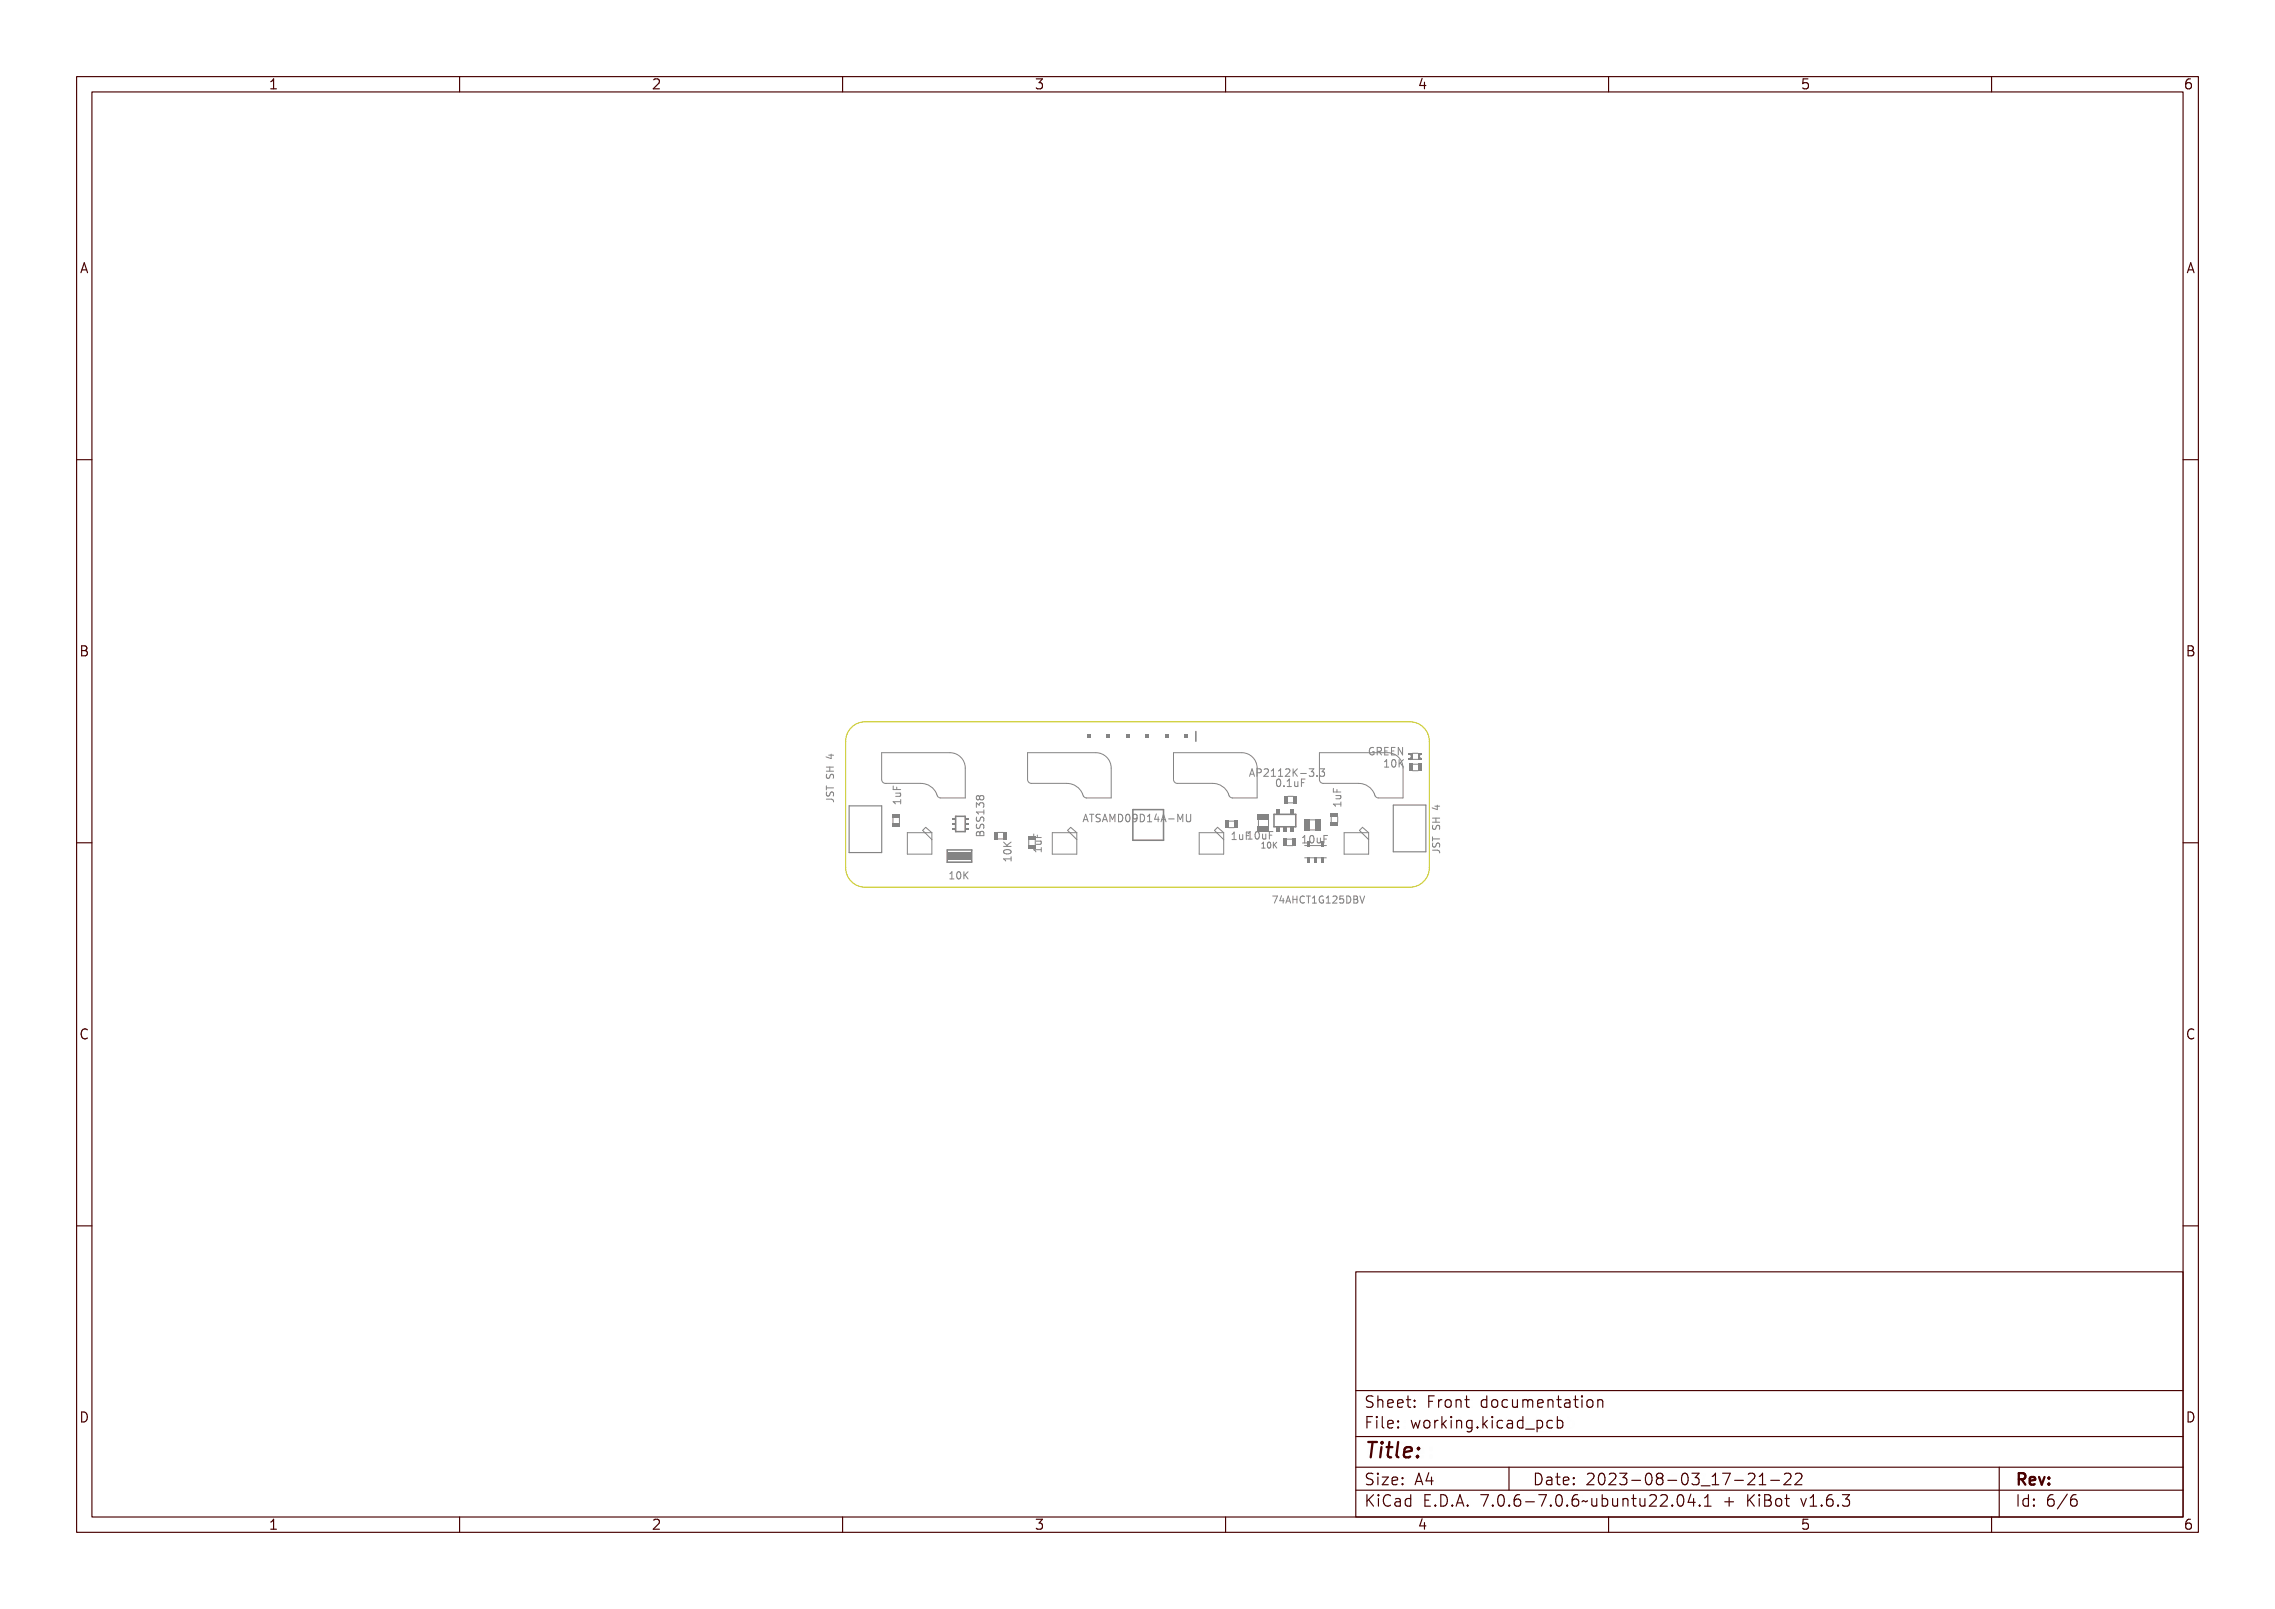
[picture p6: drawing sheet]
<svg xmlns="http://www.w3.org/2000/svg" width="297mm" height="210mm" viewBox="0 0 297 210" stroke-linecap="round" stroke-linejoin="round" font-family="sans-serif">
<defs><g id="words">
<text font-size="2.7" fill="#480000" x="178" y="190.3">Title:</text>
<g font-size="2" fill="#480000">
<text x="178" y="183.7">Sheet: Front documentation</text>
<text x="178" y="186.5">File: working.kicad_pcb</text>
<text x="178" y="193.9">Size: A4</text>
<text x="178" y="196.6">KiCad E.D.A. 7.0.6-7.0.6~ubuntu22.04.1 + KiBot v1.6.3</text>
<text x="200" y="193.9">Date: 2023-08-03_17-21-22</text>
<text x="263" y="196.6">Id: 6/6</text>
<text x="263" y="193.9">Rev:</text>
</g>
<g font-size="1.7" fill="#480000">
<text x="35" y="11.7">1</text>
<text x="85" y="11.7">2</text>
<text x="135" y="11.7">3</text>
<text x="185" y="11.7">4</text>
<text x="235" y="11.7">5</text>
<text x="285" y="11.7">6</text>
<text x="10.5" y="35.7">A</text>
<text x="285.5" y="35.7">A</text>
<text x="10.5" y="85.6">B</text>
<text x="285.5" y="85.6">B</text>
<text x="10.5" y="135.7">C</text>
<text x="285.5" y="135.7">C</text>
<text x="10.5" y="185.6">D</text>
<text x="285.5" y="185.6">D</text>
<text x="35" y="199.7">1</text>
<text x="85" y="199.7">2</text>
<text x="135" y="199.7">3</text>
<text x="185" y="199.7">4</text>
<text x="235" y="199.7">5</text>
<text x="285" y="199.7">6</text>
</g>
<g font-size="1.3" fill="#848484">
<text x="164.5" y="101.4">AP2112K-3.3</text>
<text x="179.4" y="98.6">GREEN</text>
<text x="181.1" y="100.2">10K</text>
<text x="117.6" y="105.1" transform="rotate(-90 117.6 105.1)">1uF</text>
<text x="143.9" y="107.3">ATSAMD09D14A-MU</text>
<text x="166.6" y="102.7">0.1uF</text>
<text x="175.1" y="105.4" transform="rotate(-90 175.1 105.4)">1uF</text>
<text x="128.5" y="109.3" transform="rotate(-90 128.5 109.3)">BSS138</text>
<text x="132" y="112.1" transform="rotate(-90 132 112.1)">10K</text>
<text x="160.6" y="109.6">1uF10uF</text>
<text x="169.8" y="110.1">10uF</text>
<text x="124.3" y="114.8">10K</text>
</g>
<text font-size="1.2" fill="#848484" x="166" y="117.9">74AHCT1G125DBV</text>
<text font-size="1" fill="#848484" x="165" y="110.7">10K</text>
</g></defs>
<g fill="none" stroke="#848484" stroke-width=".13">
<path d="M108 99h.6v-.1h.1v.1h.2v.2h-.2v.3h-.1l-.6-.3zM108.1 99.2h.5v.2zM108.2 98.6h.6M108.5 98.4v.6l-.7-.2M179.1 97.6a.53 .53 0 0 0-.3 .4 .53 .53 0 0 0 .3 .5M179.6 97.7l.3-.1 .2 .1v.1l-.2-.1a.37 .37 0 0 0-.3 .4 .37 .37 0 0 0 .4 .3v-.2h-.1v-.1h.2v.4a.43 .43 0 0 1-.5 0 .43 .43 0 0 1-.1-.6zM180.3 97.6a.47 .47 0 0 1 .6 .2v.2l-.2 .1 .3 .5h-.1l-.2-.4h-.1h-.2v.4h-.1zM180.4 97.7h.2a.17 .17 0 0 1 .2 .2 .17 .17 0 0 1-.2 .2h-.2zM180.8 99.4h-.1M181.1 97.6h.6v.1h-.4v.3h.4v.1h-.4v.4h.4v.1h-.6zM181.2 99.3l.4-.1v.8h.2v.2h-.6v-.2h.2v-.7l-.2 .1zM181.9 97.6h.6v.1h-.5v.3h.5v.1h-.5v.4h.5v.1h-.6z"/>
<path d="M182 99.3a.28 .28 0 0 1 .3-.1 .28 .28 0 0 1 .2 .3 .53 .53 0 0 1-.3 .7 .56 .56 0 0 1-.2-.9zM182.2 99.3a.51 .51 0 0 1 0 .8l-.1-.2zM182.7 97.6h.1l.4 .8v-.8h.1v1h-.2l-.3-.8v.8h-.1zM182.7 99.2h.2v.4l.4-.4h.1l-.4 .4 .4 .6h-.1l-.3-.5-.1 .1v.4h-.2zM107.9 104.3h.6a.3 .3 0 0 1 .3 .4M107.9 102.6v.5M107.9 102.8h.9M107.9 100.7h.9M107.9 100.1h.9M107.9 101.1v.3l.1 .1h.2l.2-.4h.2l.2 .1v.4M107.9 103.4v.3l.2 .2 .2-.1 .2-.4h.2l.1 .1v.4M108 104.3h.6a.33 .33 0 0 1 .3 .5h-.1a.21 .21 0 0 0 .1-.3 .21 .21 0 0 0-.3-.1h-.5v.2h-.1z"/>
<path d="M108 102.6h.1v.3h.8v.1h-.8v.3h-.1zM108 100.4h.9v.2h-.4v.3h.4v.1h-.9v-.1h.4v-.3h-.4zM108.1 103.5h.1a.2 .2 0 0 0-.1 .3 .2 .2 0 0 0 .3 0 .3 .3 0 0 1 .2-.4 .3 .3 0 0 1 .4 .2 .3 .3 0 0 1-.2 .4 .21 .21 0 0 0 .1-.3 .21 .21 0 0 0-.3-.1 .3 .3 0 0 1-.4 .4 .3 .3 0 0 1-.1-.5zM108.1 101.2h.1a.2 .2 0 0 0-.1 .3 .2 .2 0 0 0 .3 .1 .3 .3 0 0 1 .2-.4 .3 .3 0 0 1 .4 .2 .3 .3 0 0 1-.2 .4 .21 .21 0 0 0 .1-.3 .21 .21 0 0 0-.3-.1 .3 .3 0 0 1-.4 .4 .3 .3 0 0 1-.1-.6zM108.3 100.1v.6M116.7 104.6h.8v-.2h.1v.6h-.1v-.2h-.7v.2h-.1zM116.7 102.8h.1v.5h.3v-.4h.1v.4h.4v.1h-.9zM116.9 103.7h.7v.1h-.1a.23 .23 0 0 1 .1 .3 .23 .23 0 0 1-.2 .1h-.5v-.1h.5l.1-.1-.1-.2h-.5zM124 114.7h.5M124.1 114h-.1M124.5 113.9l.3-.1v.9h.2v.1h-.5v-.1h.2v-.7h-.2zM125.2 113.9a.27 .27 0 0 1 .4-.1 .27 .27 0 0 1 .1 .3l.1 .2a.37 .37 0 0 1-.3 .5l-.3-.1v-.2z"/>
<path d="M125.4 114a.39 .39 0 0 1 .3 .3 .39 .39 0 0 1-.2 .4l-.2-.2zM125.9 113.8h.2v.5l.3-.5h.2l-.4 .4 .4 .6h-.1l-.3-.5-.1 .1v.4h-.2zM127.5 106.5h.9v-.2h.1v.5h-.1v-.2h-.8l.1 .2h-.1zM127.6 107.9h.1a.2 .2 0 0 0-.1 .3 .2 .2 0 0 0 .3 0 .33 .33 0 0 1 .4-.4 .33 .33 0 0 1 .2 .6h-.2a.22 .22 0 0 0 .1-.3 .22 .22 0 0 0-.3-.1 .32 .32 0 0 1-.4 .4 .32 .32 0 0 1-.1-.5zM127.6 107.1h.1a.2 .2 0 0 0-.1 .3 .2 .2 0 0 0 .3 .1 .33 .33 0 0 1 .4-.4 .33 .33 0 0 1 .2 .5l-.2 .1a.22 .22 0 0 0 .1-.4 .22 .22 0 0 0-.3 0 .32 .32 0 0 1-.4 .3 .32 .32 0 0 1-.1-.5zM127.6 104.8l.2-.1 .2 .2a.27 .27 0 0 1 .4-.1 .27 .27 0 0 1 0 .4 .27 .27 0 0 1-.4-.1 .27 .27 0 0 1-.4 .1 .27 .27 0 0 1 0-.4zM127.6 105.6l.2-.1 .2 .2a.31 .31 0 0 1 .4-.1 .31 .31 0 0 1 .1 .4l-.2 .1a.23 .23 0 0 0 .1-.4 .23 .23 0 0 0-.4 0v.2h-.1v-.1a.17 .17 0 0 0-.2-.1 .17 .17 0 0 0-.1 .2l.1 .2h-.1zM127.6 108.7l.2-.1 .2 .2a.26 .26 0 0 1 .3-.2 .26 .26 0 0 1 .2 .3v.3h-1zM127.7 108.8h.2v.3h-.3zM127.9 104.2l-.1 .1M127.9 104l-.2-.2-.1 .1-.1 .1v.3M127.9 104l.2-.2 .2 .1 .1 .1v.3"/>
<path d="M127.9 104v.2M127.9 104.2v.1M128.1 108.8h.2l.1 .3h-.4zM131.1 111.6h.8v-.2h.1v.5h-.1v-.2h-.7v.2h-.1zM131.1 109.7l.4 .4 .5-.4v.2l-.4 .3 .1 .1h.3v.1h-.9v-.1h.4l-.4-.4zM131.2 110.6h.1a.53 .53 0 0 1 .8 .3 .55 .55 0 0 1-.5 .3 .55 .55 0 0 1-.5-.3zM131.2 110.8l.5-.1 .3 .2a.52 .52 0 0 1-.8 0zM131.3 112.3v.1M132 111.8v.6M135 108.9v.4h.9M135 110.5h.9v-.2h.1v.6h-.1v-.2h-.8l.1 .2h-.1zM135 108.8h.1v.4h.3v-.4h.1v.4h.5v.1h-1z"/>
<path d="M135.3 109.6h.7v.1h-.1a.23 .23 0 0 1 .1 .3 .23 .23 0 0 1-.3 .1h-.4v-.1h.5l.1-.1-.1-.2h-.5zM135.3 109.8h.6M135.4 109v.3M135.8 109.8l.1 .1v.3h-.6M135.9 110.6v.6M135.9 110.9h-.9l.2 .3M141.4 107.3l.3-1 .4 1M141.5 107h.5M142.2 106.3h.6M142.5 106.3v1M143.1 107.2h.5M143.5 106.3h-.3l-.1 .3 .1 .1 .4 .1"/>
<path d="M144.2 106.3h.2l.3 1h-.1l-.1-.3h-.4v.3h-.2zM144.3 106.5l.2 .4h-.3zM144.7 106.3h.8v.2h-.3v.8h-.2v-.8h-.3zM145.7 106.4l.3-.1 .1 .1v.1a.2 .2 0 0 0-.2-.1 .2 .2 0 0 0-.1 .3 .33 .33 0 0 1 .4 .4 .33 .33 0 0 1-.5 .2l-.1-.2a.22 .22 0 0 0 .3 .1 .22 .22 0 0 0 .1-.3 .31 .31 0 0 1-.4-.1 .31 .31 0 0 1 .1-.4zM146.6 106.3h.2l.2 1h-.1l-.1-.3h-.3l-.1 .3h-.1zM146.7 106.5l.1 .4h-.3zM147.1 106.3h.2l.2 .5 .1-.5h.2v1h-.1v-.8l-.2 .5h-.1l-.2-.5v.8h-.1zM147.9 106.3a.49 .49 0 0 1 .7 .5 .49 .49 0 0 1-.7 .5zM148.1 106.4a.37 .37 0 0 1 .3 .4 .37 .37 0 0 1-.3 .4zM148.8 106.5a.28 .28 0 0 1 .3-.2 .28 .28 0 0 1 .2 .3 .53 .53 0 0 1-.3 .7 .56 .56 0 0 1-.2-.8zM148.9 106.5l.1-.1a.51 .51 0 0 1 0 .8l-.1-.2zM149.6 106.4a.31 .31 0 0 1 .3-.1 .31 .31 0 0 1 .2 .3 .46 .46 0 0 1 0 .5 .46 .46 0 0 1-.4 .2l-.1-.1a.28 .28 0 0 0 .3 0 .28 .28 0 0 0 .1-.4 .3 .3 0 0 1-.5 .1 .3 .3 0 0 1 .1-.5z"/>
<path d="M150.3 106.3a.49 .49 0 0 1 .6 .5 .49 .49 0 0 1-.6 .5zM150.4 106.4a.37 .37 0 0 1 .4 .4 .37 .37 0 0 1-.4 .4zM151.1 106.4l.4-.1v.9h.2v.1h-.5v-.1h.2v-.7h-.3zM152.2 106.3h.2v.7h.1v.1h-.1v.2h-.2v-.2h-.4zM152.2 106.5v.5h-.3zM152.9 106.3h.1l.3 1h-.1l-.1-.3h-.3l-.1 .3h-.1zM152.9 106.5l.2 .4h-.3zM153.6 106.9h.3v.1h-.3zM154.2 106.3h.2l.1 .5 .2-.5h.2v1h-.2v-.8l-.1 .5h-.1l-.2-.5v.8h-.1zM155 106.3h.1v.7a.17 .17 0 0 0 .2 .2 .17 .17 0 0 0 .2-.2v-.7h.1v.6a.31 .31 0 0 1-.3 .4 .31 .31 0 0 1-.3-.4zM160.8 108.7h.3v.8h.2v.1h-.5v-.1h.2v-.7h-.2zM161.5 108.9h.2v.5l.1 .1 .2-.1v-.5h.1v.7h-.1v-.1a.23 .23 0 0 1-.3 .1 .23 .23 0 0 1-.2-.2z"/>
<path d="M162.3 108.7h.6v.1h-.4v.3h.4v.1h-.4v.4h-.2zM163.1 101.3l.4-1 .3 1M163.2 101h.5M163.4 108.7l.3-.1v.8h.2v.2h-.5v-.2h.2v-.7l-.2 .1zM164.1 108.7a.28 .28 0 0 1 .4-.1 .28 .28 0 0 1 .2 .3 .53 .53 0 0 1-.3 .7 .56 .56 0 0 1-.3-.9zM164.3 108.7h.1a.51 .51 0 0 1 0 .8l-.2-.2zM164.7 110.7h.5M164.8 110.1h-.1M164.8 100.4h.2l.3 1h-.2l-.1-.3h-.3l-.1 .3h-.1zM164.9 100.5l.1 .5h-.2zM164.9 108.8h.1v.6l.2 .1 .1-.2v-.5h.1v.8h-.1v-.1a.23 .23 0 0 1-.3 .1 .23 .23 0 0 1-.1-.3zM165.1 110h.3v.6h.1v.1h-.4v-.1h.2v-.5h-.2z"/>
<path d="M165.4 100.4a.48 .48 0 0 1 .6 .2v.1a.32 .32 0 0 1-.5 .3v.4h-.1zM165.5 100.5h.2a.18 .18 0 0 1 .2 .2 .18 .18 0 0 1-.2 .2h-.2zM165.7 108.6h.6v.1h-.5v.3h.4v.1h-.4v.5h-.1zM165.7 110.1a.22 .22 0 0 1 .4 0l.1 .3a.31 .31 0 0 1-.3 .3 .45 .45 0 0 1-.2-.6zM165.9 110.1a.31 .31 0 0 1 .2 .2 .31 .31 0 0 1-.2 .3l-.1-.2zM166 117h.6l-.3 .9h-.1l.3-.8h-.5zM166.2 100.5a.34 .34 0 0 1 .5 0 .34 .34 0 0 1-.2 .5l-.2 .3h.4v.1h-.5l.2-.4a.27 .27 0 0 0 .2-.2 .27 .27 0 0 0-.2-.3l-.2 .1zM166.3 110h.1v.3l.3-.3h.1l-.3 .3 .3 .4h-.1l-.2-.4-.1 .4h-.1zM166.8 101.9a.28 .28 0 0 1 .3-.2 .28 .28 0 0 1 .2 .3 .53 .53 0 0 1-.3 .7 .56 .56 0 0 1-.2-.8zM166.9 101.9l.1-.1a.51 .51 0 0 1 0 .8l-.2-.2zM167 100.5l.3-.1v.9h.2v.1h-.5v-.1h.2v-.8l-.2 .1zM167.1 117h.2v.6h.1v.1h-.1v.2h-.2v-.2h-.3z"/>
<path d="M167.1 117.1v.5h-.2zM167.7 102.5h.2v.2h-.2zM167.7 117h.2l.3 .9h-.2v-.2h-.3l-.1 .2h-.1zM167.8 100.5l.3-.1v.9h.2v.1h-.5v-.1h.2v-.8l-.2 .1zM167.8 117.1l.1 .5h-.2zM168.3 117h.1v.4h.3v-.4h.1v.9h-.1v-.4h-.3v.4h-.1zM168.3 101.8l.4-.1v.9h.2v.1h-.5v-.1h.2v-.7h-.3zM168.5 100.5a.34 .34 0 0 1 .6 0 .34 .34 0 0 1-.2 .5l-.2 .3h.4v.1h-.6l.2-.4a.27 .27 0 0 0 .3-.2 .27 .27 0 0 0-.3-.3l-.2 .1zM169.1 102h.1v.5l.1 .1 .2-.1v-.5h.1v.7h-.1v-.1a.23 .23 0 0 1-.3 .1 .23 .23 0 0 1-.1-.3zM169.1 117.1l.3-.1h.2v.2l-.2-.1a.34 .34 0 0 0-.3 .4 .34 .34 0 0 0 .5 .3v.1a.42 .42 0 0 1-.5-.1 .42 .42 0 0 1-.1-.5zM169.3 100.4h.1v.4l.4-.4h.2l-.4 .4 .4 .6h-.2l-.3-.5-.1 .1v.4h-.1zM169.7 117h.7v.1h-.3v.8h-.1v-.8h-.3z"/>
<path d="M169.9 101.7h.6v.2h-.5v.2h.4v.1h-.4v.5h-.1zM170 109.2l.3-.1v.9h.2v.1h-.5v-.1h.2v-.8l-.2 .1zM170.2 101h.3v.1h-.3zM170.6 117.1l.3-.1v.8h.2v.1h-.5v-.1h.2v-.7l-.2 .1zM170.8 109.2a.28 .28 0 0 1 .3-.1 .28 .28 0 0 1 .2 .3 .53 .53 0 0 1-.3 .7 .57 .57 0 0 1-.2-.9zM170.9 100.4a.29 .29 0 0 1 .4 0 .29 .29 0 0 1 0 .5 .31 .31 0 0 1 .1 .4 .31 .31 0 0 1-.5 .1v-.2a.23 .23 0 0 0 .3 .1 .23 .23 0 0 0 0-.4h-.2v-.1h.1a.17 .17 0 0 0 .2-.2 .17 .17 0 0 0-.3-.1l-.1 .1zM170.9 109.2h.1a.51 .51 0 0 1 0 .8l-.2-.2zM171.3 117.1l.3-.1 .2 .1v.1l-.2-.1a.35 .35 0 0 0-.3 .4 .35 .35 0 0 0 .4 .3v-.2h-.1v-.1h.2v.3a.41 .41 0 0 1-.5 0 .41 .41 0 0 1-.1-.5zM171.5 109.4h.2v.5l.1 .1 .1-.1 .1-.5h.1v.7h-.1v-.1a.23 .23 0 0 1-.3 .1 .23 .23 0 0 1-.2-.3zM171.9 101.2h.1v.2h-.1zM172 117.1l.4-.1v.8h.1v.1h-.5v-.1h.2v-.7l-.2 .1zM172.3 109.1h.6v.1h-.4v.3h.4v.1h-.4v.5h-.2z"/>
<path d="M172.5 100.4a.29 .29 0 0 1 .4 0 .29 .29 0 0 1-.1 .5 .31 .31 0 0 1 .2 .4 .31 .31 0 0 1-.5 .1l-.1-.2a.23 .23 0 0 0 .4 .1 .23 .23 0 0 0 0-.4h-.2v-.1h.1a.17 .17 0 0 0 .2-.2 .17 .17 0 0 0-.3-.1l-.1 .1zM172.7 117.1a.33 .33 0 0 1 .5 0 .33 .33 0 0 1-.2 .5l-.1 .2h.4v.1h-.6l.2-.3a.25 .25 0 0 0 .2-.2 .25 .25 0 0 0-.2-.3l-.2 .1zM173.5 117h.4v.1h-.3v.2a.33 .33 0 0 1 .4 .4 .33 .33 0 0 1-.5 .2v-.1a.23 .23 0 0 0 .3 0 .23 .23 0 0 0 0-.3 .23 .23 0 0 0-.3 0zM174.1 104.9h.9v-.2h.1v.6h-.1v-.2h-.7v.2h-.1zM174.1 103.2h.1v.4h.3v-.4h.1v.4h.5v.1h-1zM174.2 117a.46 .46 0 0 1 .6 .5 .46 .46 0 0 1-.6 .4zM174.3 117.1a.35 .35 0 0 1 .3 .4 .35 .35 0 0 1-.3 .3zM174.4 104h.7v.1h-.1a.23 .23 0 0 1 .1 .3 .23 .23 0 0 1-.3 .1h-.4v-.1h.5l.1-.1-.1-.2h-.5zM174.9 117h.3a.22 .22 0 0 1 .3 .2 .22 .22 0 0 1-.2 .2 .25 .25 0 0 1 .2 .3 .25 .25 0 0 1-.3 .2h-.3zM175.1 117.5h.1a.17 .17 0 0 1 .2 .1 .17 .17 0 0 1-.2 .2h-.1zM175.1 117.1h.1a.14 .14 0 0 1 .2 .2 .14 .14 0 0 1-.2 .1h-.1zM175.6 117h.1l.3 .8 .2-.8h.1l-.3 .9h-.1z"/>
<path d="M176.7 116.9h.4l.1 .2-.1 .3 .1 .1 .1 .2-.2 .2h-.4zM176.7 117.4h.4M177.5 116.9l.3 1 .3-1M180.7 100.1h.6M187 111h.7a.3 .3 0 0 1 .2 .3M187 109.2v.6M187 109.5h.9M187 107.3h.9M187 106.8h.9M187.1 107.7l-.1 .4 .1 .1h.3l.1-.4 .3-.1 .1 .2v.4M187.1 110l-.1 .4 .2 .2 .2-.1 .2-.4h.3v.1v.4M187.2 110.9h.6a.33 .33 0 0 1 .2 .5h-.1a.21 .21 0 0 0 .1-.2 .21 .21 0 0 0-.2-.1h-.5v.2h-.1z"/>
<path d="M187.2 109.3h.1v.3h.8v.1h-.8v.3h-.1zM187.2 107.1h.9v.1h-.5v.4h.5v.1h-.9v-.1h.3v-.4h-.3zM187.2 105.7h.6v-.1h.1v.1h.2v.1h-.2v.4h-.2l-.5-.4zM187.2 110.1h.1a.2 .2 0 0 0-.1 .3 .2 .2 0 0 0 .3 .1 .3 .3 0 0 1 .2-.4 .3 .3 0 0 1 .4 .2 .3 .3 0 0 1-.2 .4 .21 .21 0 0 0 .1-.3 .21 .21 0 0 0-.3-.1 .3 .3 0 0 1-.4 .4 .3 .3 0 0 1-.1-.6zM187.2 107.9h.1a.2 .2 0 0 0-.1 .3 .2 .2 0 0 0 .3 0 .3 .3 0 0 1 .2-.3 .3 .3 0 0 1 .4 .1 .3 .3 0 0 1-.2 .4 .21 .21 0 0 0 .1-.3 .21 .21 0 0 0-.3-.1 .3 .3 0 0 1-.4 .4 .3 .3 0 0 1-.1-.5zM187.3 105.8h.5v.3zM187.3 105.2h.6M187.5 106.8v.5M187.6 105.1v.6l-.6-.3"/>
<circle cx="182.2" cy="99.7" r=".09"/>
<circle cx="125.5" cy="114.3" r=".08"/>
<circle cx="127.8" cy="105" r=".16"/>
<circle cx="128.2" cy="105" r=".19"/>
<circle cx="131.6" cy="110.9" r=".09"/>
<circle cx="149" cy="106.8" r=".09"/>
<circle cx="149.8" cy="106.7" r=".21"/>
<circle cx="164.4" cy="109.1" r=".09"/>
<circle cx="165.9" cy="110.3" r=".07"/>
<circle cx="167" cy="102.2" r=".09"/>
<circle cx="171" cy="109.6" r=".09"/>
</g>
<path d="M166.3 106.3h2.9v1.6h-2.9z" fill="none" stroke="#848484" stroke-width=".2"/>
<g fill="#848484">
<path d="M166.5 105.6h.5v.6h-.5z" fill-rule="evenodd"/>
<path d="M166.5 107.9h.5v.7h-.5z" fill-rule="evenodd"/>
<path d="M167.5 107.9h.5v.7h-.5z" fill-rule="evenodd"/>
<path d="M168.4 105.6h.5v.6h-.5z" fill-rule="evenodd"/>
<path d="M168.4 107.9h.5v.7h-.5z" fill-rule="evenodd"/>
</g>
<path d="M110.9 105.2h4.2v6.1h-4.2z" fill="none" stroke="#848484" stroke-width=".15"/>
<path d="M164.3 107.1v.7M165.6 107v.8" fill="none" stroke="#848484" stroke-width=".13"/>
<g fill="#848484">
<path d="M164.2 106.3h1.5v.8h-1.5z" fill-rule="evenodd"/>
<path d="M164.2 107.8h1.5v.7h-1.5z" fill-rule="evenodd"/>
</g>
<path d="M160.4 107.2h.7M160.4 108h.7" fill="none" stroke="#848484" stroke-width=".13"/>
<g fill="#848484">
<path d="M159.9 107.1h.5v1h-.5z" fill-rule="evenodd"/>
<path d="M161.1 107.1h.5v1h-.5z" fill-rule="evenodd"/>
</g>
<path d="M171 107h.7M171 108.3h.7" fill="none" stroke="#848484" stroke-width=".13"/>
<g fill="#848484">
<path d="M170.3 106.9h.7v1.5h-.7z" fill-rule="evenodd"/>
<path d="M171.7 106.9h.8v1.5h-.8z" fill-rule="evenodd"/>
</g>
<path d="M123.7 110.9h3.2v1.6h-3.2z" fill="none" stroke="#848484" stroke-width=".2"/>
<path d="M123.7 111.2h3.1v1h-3.1z" fill-rule="evenodd" fill="#848484"/>
<path d="M156.1 95.5v1.2" fill="none" stroke="#848484" stroke-width=".2"/>
<g fill="#848484">
<path d="M154.6 95.9h.5v.5h-.5z" fill-rule="evenodd"/>
<path d="M152.1 95.9h.5v.5h-.5z" fill-rule="evenodd"/>
<path d="M149.5 95.9h.5v.5h-.5z" fill-rule="evenodd"/>
<path d="M147 95.9h.5v.5h-.5z" fill-rule="evenodd"/>
<path d="M144.4 95.9h.5v.5h-.5z" fill-rule="evenodd"/>
<path d="M141.9 95.9h.5v.5h-.5z" fill-rule="evenodd"/>
</g>
<path d="M168 109.5h.7M168 110.4h.7" fill="none" stroke="#848484" stroke-width=".13"/>
<g fill="#848484">
<path d="M167.5 109.5h.5v.9h-.5z" fill-rule="evenodd"/>
<path d="M168.7 109.5h.5v.9h-.5z" fill-rule="evenodd"/>
</g>
<path d="M124.8 106.5h1.2v2h-1.2zM147.9 105.7h4v4h-4z" fill="none" stroke="#848484" stroke-width=".2"/>
<g fill="#848484">
<path d="M124.3 108.1h.4v.2h-.4z" fill-rule="evenodd"/>
<path d="M126.1 108.1h.3v.2h-.3z" fill-rule="evenodd"/>
<path d="M124.3 107.4h.4v.3h-.4z" fill-rule="evenodd"/>
<path d="M126.1 107.4h.3v.3h-.3z" fill-rule="evenodd"/>
<path d="M124.3 106.8h.4v.2h-.4z" fill-rule="evenodd"/>
<path d="M126.1 106.8h.3v.2h-.3z" fill-rule="evenodd"/>
</g>
<path d="M173.8 106.6v.7M174.6 106.6v.7" fill="none" stroke="#848484" stroke-width=".13"/>
<g fill="#848484">
<path d="M173.7 107.3h1v.5h-1z" fill-rule="evenodd"/>
<path d="M173.7 106.1h1v.5h-1z" fill-rule="evenodd"/>
</g>
<path d="M116.6 106.7v.7M117.4 106.7v.7" fill="none" stroke="#848484" stroke-width=".13"/>
<g fill="#848484">
<path d="M116.5 107.4h1v.5h-1z" fill-rule="evenodd"/>
<path d="M116.5 106.2h1v.5h-1z" fill-rule="evenodd"/>
</g>
<path d="M170.3 110.4h2.9M170.3 112h2.9" fill="none" stroke="#848484" stroke-width=".13"/>
<g fill="#848484">
<path d="M170.6 111.8h.4v.8h-.4z" fill-rule="evenodd"/>
<path d="M171.6 111.8h.3v.8h-.3z" fill-rule="evenodd"/>
<path d="M172.5 111.8h.4v.8h-.4z" fill-rule="evenodd"/>
</g>
<path d="M130.2 109.5h.7M130.2 108.6h.7" fill="none" stroke="#848484" stroke-width=".13"/>
<g fill="#848484">
<path d="M130.9 108.6h.5v.9h-.5z" fill-rule="evenodd"/>
<path d="M129.8 108.6h.5v.9h-.5z" fill-rule="evenodd"/>
</g>
<g fill="none" stroke="#848484" stroke-width=".13">
<path d="M184 98.4a.3 .3 0 0 1 .2 .3 .3 .3 0 0 1-.2 .3M184.4 99.1h.7M184.4 98.3h.7M185.6 98.4a.28 .28 0 0 0-.3 .3 .28 .28 0 0 0 .3 .3"/>
<circle cx="184.1" cy="99.1" r=".07"/>
</g>
<g fill="#848484">
<path d="M183.9 99h.2v.2h-.2z" fill-rule="evenodd"/>
<path d="M184 99.1l.4 .1z" fill-rule="evenodd"/>
<path d="M184.2 98.3h.2v.9h-.2z" fill-rule="evenodd"/>
<path d="M185.1 99h.5v.2h-.5z" fill-rule="evenodd"/>
<path d="M184.2 98.9v.1z" fill-rule="evenodd"/>
<path d="M185.1 98.4h.2v.6h-.2z" fill-rule="evenodd"/>
<path d="M185.3 98.9h.1v.1h-.1z" fill-rule="evenodd"/>
<path d="M185.3 98.4h.1v.1h-.1z" fill-rule="evenodd"/>
<path d="M183.9 98.3h.3v.2h-.3z" fill-rule="evenodd"/>
<path d="M185.1 98.3h.5v.2h-.5z" fill-rule="evenodd"/>
</g>
<path d="M184.4 99.7h.7M184.4 100.6h.7" fill="none" stroke="#848484" stroke-width=".13"/>
<g fill="#848484">
<path d="M183.9 99.7h.5v.9h-.5z" fill-rule="evenodd"/>
<path d="M185.1 99.7h.5v.9h-.5z" fill-rule="evenodd"/>
</g>
<path d="M168.1 103.9h.8M168.1 104.8h.8" fill="none" stroke="#848484" stroke-width=".13"/>
<g fill="#848484">
<path d="M167.7 103.9h.5v.9h-.5z" fill-rule="evenodd"/>
<path d="M168.8 103.9h.5v.9h-.5z" fill-rule="evenodd"/>
</g>
<path d="M181.9 105.1h4.2v6.1h-4.2z" fill="none" stroke="#848484" stroke-width=".15"/>
<path d="M134.3 109.7v.7M135.2 109.7v.7" fill="none" stroke="#848484" stroke-width=".13"/>
<g fill="#848484">
<path d="M134.3 109.2h.9v.5h-.9z" fill-rule="evenodd"/>
<path d="M134.3 110.4h.9v.5h-.9z" fill-rule="evenodd"/>
</g>
<path d="M118.5 108.7h3.2v2.8h-3.2zM121.7 108.7l-.8-.7-.4 .4 1.2 1.2M122.3 103.6v.1a.51 .51 0 0 0 .5 .4h3.2v-3.9a2 2 0 0 0-2-2h-8.9v3.5l.1 .3 .2 .2h.2h4.6a2.21 2.21 0 0 1 2.1 1.5M137.4 108.7h3.2v2.8h-3.2zM140.6 108.7l-.8-.7-.4 .4 1.2 1.2M141.3 103.6l.1 .1a.51 .51 0 0 0 .5 .4h3.2v-3.9a2 2 0 0 0-2-2h-8.9v3.5v.3l.2 .2h.3h4.6a2.21 2.21 0 0 1 2 1.5M156.6 108.7h3.2v2.8h-3.2zM159.8 108.7l-.8-.7-.4 .4 1.2 1.2M160.4 103.6v.1a.51 .51 0 0 0 .5 .4h3.2v-3.9a2 2 0 0 0-2-2h-8.9v3.5l.1 .3 .2 .2h.2h4.6a2.21 2.21 0 0 1 2.1 1.5M175.5 108.7h3.2v2.8h-3.2zM178.7 108.7l-.8-.7-.4 .4 1.2 1.2M179.4 103.6l.1 .1a.51 .51 0 0 0 .5 .4h3.2v-3.9a2 2 0 0 0-2-2h-8.9v3.5v.3l.2 .2h.3h4.6a2.21 2.21 0 0 1 2 1.5" fill="none" stroke="#848484" stroke-width=".13"/>
<path d="M111.4 94.8l1-.5 .5-.1h71.2a2.54 2.54 0 0 1 2.5 2.5v16.6a2.54 2.54 0 0 1-2.5 2.5h-71.2a2.54 2.54 0 0 1-2.5-2.5v-16.6a2.54 2.54 0 0 1 1-1.9z" fill="none" stroke="#c2c200" stroke-width=".13"/>
<g fill="none" stroke="#480000" stroke-width=".15">
<path d="M10 10h277v190h-277zM12 12h273v186h-273zM60 10v2M110 10v2M160 10v2M210 10v2M260 10v2M10 60h2M285 60h2M10 110h2M285 110h2M10 160h2"/>
<path d="M285 160h2M177 166h108v32h-108zM60 198v2M110 198v2M160 198v2M177 181.5h108M177 187.5h108M177 191.5h108M177 194.5h108M178.1 195.2h.2v.6l.6-.6h.3l-.6 .6 .6 .8h-.2l-.5-.7-.2 .2v.5h-.2zM178.2 185h.9v.2h-.7v.4h.6v.2h-.6v.7h-.2zM178.3 182.4l.5-.1h.2v.2a.34 .34 0 0 0-.4-.1 .34 .34 0 0 0-.2 .4 .62 .62 0 0 1 .6 .7 .71 .71 0 0 1-.8 .2v-.2a.4 .4 0 0 0 .4 .1 .4 .4 0 0 0 .3-.3l-.4-.2a.4 .4 0 0 1-.3-.3 .4 .4 0 0 1 .1-.4z"/>
<path d="M178.3 192.5l.5-.1h.2v.2a.34 .34 0 0 0-.4-.1 .34 .34 0 0 0-.2 .4 .62 .62 0 0 1 .6 .7 .71 .71 0 0 1-.8 .2v-.2a.4 .4 0 0 0 .4 .1 .4 .4 0 0 0 .3-.3l-.4-.2a.4 .4 0 0 1-.3-.3 .4 .4 0 0 1 .1-.4zM179.4 182.2h.2v.6a.35 .35 0 0 1 .4-.1 .35 .35 0 0 1 .2 .4v.6h-.2v-.8l-.2-.1a.28 .28 0 0 0-.2 .3v.6h-.2zM179.5 185.4h.4v.9h.4v.2h-.9v-.2h.3v-.8h-.2zM179.5 192.8h.4v.9h.4v.1h-.9v-.1h.3v-.8h-.2zM179.5 195.6h.4v.9h.4v.1h-.9v-.1h.3v-.8h-.2zM179.7 184.9h.2v.3h-.2zM179.7 192.3h.2v.3h-.2zM179.7 195.1h.2v.3h-.2zM180.6 184.9h.4v1.3l.1 .1h.3v.2a.4 .4 0 0 1-.5-.4v-1h-.3zM180.6 192.8h.8v.1l-.6 .8h.6v.1h-.8v-.1l.6-.8h-.6zM180.7 182.8a.49 .49 0 0 1 .6-.1 .49 .49 0 0 1 .2 .5h-.8a.42 .42 0 0 0 .3 .4 .42 .42 0 0 0 .4-.1v.2a.6 .6 0 0 1-.8-.1 .6 .6 0 0 1 .1-.8zM180.7 195.4l.3-.2h.2h.3v.2a.43 .43 0 0 0-.6 0 .43 .43 0 0 0-.2 .5 .43 .43 0 0 0 .2 .5 .43 .43 0 0 0 .6 0v.2a.62 .62 0 0 1-.7 0 .62 .62 0 0 1-.3-.7z"/>
<path d="M180.8 182.9l.2-.1a.27 .27 0 0 1 .3 .3h-.6zM181.8 195.6a.5 .5 0 0 1 .6-.1 .5 .5 0 0 1 .2 .5v.6h-.1v-.1a.38 .38 0 0 1-.5 .2 .38 .38 0 0 1-.2-.5 .38 .38 0 0 1 .4-.2h.3a.35 .35 0 0 0-.3-.4 .35 .35 0 0 0-.4 .2zM181.9 182.8a.49 .49 0 0 1 .6-.1 .49 .49 0 0 1 .2 .5h-.8a.42 .42 0 0 0 .3 .4 .42 .42 0 0 0 .5-.1v.2a.6 .6 0 0 1-.9-.1 .6 .6 0 0 1 .1-.8zM181.9 185.5a.49 .49 0 0 1 .6-.1 .49 .49 0 0 1 .2 .5h-.8a.42 .42 0 0 0 .3 .4 .42 .42 0 0 0 .5-.1v.2a.6 .6 0 0 1-.9-.1 .6 .6 0 0 1 .1-.8zM181.9 192.9a.49 .49 0 0 1 .6-.1 .49 .49 0 0 1 .2 .5h-.8a.42 .42 0 0 0 .3 .4 .42 .42 0 0 0 .5-.1v.2a.6 .6 0 0 1-.9-.1 .6 .6 0 0 1 .1-.8zM182 196.2l.5-.1a.31 .31 0 0 1-.2 .4 .31 .31 0 0 1-.4-.1zM182 182.9l.2-.1a.27 .27 0 0 1 .3 .3h-.6zM182 185.6l.2-.1a.27 .27 0 0 1 .3 .3h-.6zM182 193l.2-.1a.27 .27 0 0 1 .3 .3h-.6zM183 195.7l.4-.2 .2 .2v-.6h.2v1.5h-.2v-.1a.42 .42 0 0 1-.5 .1 .42 .42 0 0 1-.2-.5zM183.2 195.8a.23 .23 0 0 1 .4 0v.3a.33 .33 0 0 1-.2 .4 .48 .48 0 0 1-.2-.7zM183.2 182.3h.2v.4h.4v.1h-.4v.7l.1 .1h.3v.1a.41 .41 0 0 1-.6-.3v-.6h-.3v-.1h.3z"/>
<path d="M183.3 185.4h.2v.3h-.2zM183.3 186.2h.2v.3h-.2zM183.3 192.8h.2v.3h-.2zM183.3 193.6h.2v.2h-.2zM184.5 182.7h.2v.3h-.2zM184.5 183.5h.2v.2h-.2zM185.2 185.4h.2l.2 .8 .1-.5h.2l.2 .5 .1-.8h.2l-.2 1.1h-.2l-.2-.7-.2 .7h-.1zM185.4 195.2h.9v.2h-.7v.4h.6v.2h-.6v.5h.7v.1h-.9zM185.7 192.4h.2l.5 1.4h-.2l-.1-.3h-.5l-.1 .3h-.2zM185.8 192.6l.2 .7h-.4zM186.6 182.3h.9v.2h-.7v.4h.6v.2h-.6v.6h-.2zM186.7 185.5a.56 .56 0 0 1 .8 .2 .56 .56 0 0 1-.3 .7 .57 .57 0 0 1-.6-.2 .57 .57 0 0 1 .1-.7z"/>
<path d="M186.8 185.6a.26 .26 0 0 1 .3-.1 .26 .26 0 0 1 .2 .2v.2a.33 .33 0 0 1-.3 .4l-.2-.2zM186.9 196.4h.2v.2h-.2zM187.1 192.4h.2v.9h.2v.2h-.2v.3h-.2v-.3h-.6v-.2zM187.1 192.6v.7h-.4zM187.8 195.2a.76 .76 0 0 1 .9 .7 .76 .76 0 0 1-.9 .7zM188 195.4a.5 .5 0 0 1 .5 .2 .5 .5 0 0 1 0 .5 .39 .39 0 0 1-.5 .4zM188 182.7h.2v.2a.41 .41 0 0 1 .6-.2v.2a.37 .37 0 0 0-.5-.1 .37 .37 0 0 0-.1 .4v.5h-.2zM188 185.4h.2v.2a.41 .41 0 0 1 .6-.2v.2a.37 .37 0 0 0-.5-.1 .37 .37 0 0 0-.1 .4v.6h-.2zM189.1 184.9h.1v.9l.5-.4h.2l-.4 .4 .5 .7h-.2l-.4-.6-.2 .1v.5h-.1zM189.1 182.8a.56 .56 0 0 1 .8 .2 .56 .56 0 0 1-.3 .7 .57 .57 0 0 1-.6-.2 .57 .57 0 0 1 .1-.7zM189.2 182.9a.26 .26 0 0 1 .3-.1 .26 .26 0 0 1 .2 .2v.2a.33 .33 0 0 1-.3 .4l-.2-.2zM189.3 196.4h.3v.2h-.3z"/>
<path d="M190.2 182.7h.2v.1a.35 .35 0 0 1 .4-.1 .35 .35 0 0 1 .3 .4v.6h-.2v-.8l-.2-.1a.28 .28 0 0 0-.3 .3v.6h-.2zM190.3 185.4h.4v.9h.4v.2h-.9v-.2h.4v-.8h-.3zM190.5 195.2h.3l.4 1.4h-.2l-.1-.3h-.5l-.1 .3h-.2zM190.6 184.9h.1v.3h-.1zM190.6 195.4l.2 .7h-.4zM191.4 185.4h.2v.1a.35 .35 0 0 1 .4-.1 .35 .35 0 0 1 .3 .4v.7h-.2v-.9l-.2-.1a.28 .28 0 0 0-.3 .3v.7h-.2zM191.7 182.3h.1v.4h.4v.1h-.4v.7l.1 .1h.3v.1a.41 .41 0 0 1-.5-.3v-.6h-.3v-.1h.3zM191.7 196.4h.3v.2h-.3zM192.7 185.5l.3-.2 .3 .2v-.1h.2v1a.53 .53 0 0 1-.8 .4v-.2a.36 .36 0 0 0 .4 .1 .36 .36 0 0 0 .2-.4l-.2 .1a.51 .51 0 0 1-.5-.2 .51 .51 0 0 1 0-.5zM192.8 185.6a.25 .25 0 0 1 .3-.1 .25 .25 0 0 1 .2 .2v.2a.32 .32 0 0 1-.3 .4 .47 .47 0 0 1-.2-.7zM193.8 195.2h.9l-.5 1.4h-.2l.5-1.2h-.7zM193.9 182.8l.3-.2 .3 .2v-.6h.2v1.5h-.2v-.1a.42 .42 0 0 1-.6 .1 .42 .42 0 0 1-.1-.5z"/>
<path d="M194.1 182.8a.42 .42 0 0 1 .4 .4 .42 .42 0 0 1-.3 .4 .48 .48 0 0 1-.1-.8zM194.1 186.2h.3v.3h-.3zM195.1 184.9h.2v.9l.4-.4h.3l-.5 .4 .5 .7h-.2l-.4-.6-.1 .1v.5h-.2zM195.1 182.8a.56 .56 0 0 1 .8 .2 .56 .56 0 0 1-.3 .7 .57 .57 0 0 1-.6-.2 .57 .57 0 0 1 .1-.7zM195.2 182.9a.26 .26 0 0 1 .3-.1 .26 .26 0 0 1 .2 .2v.2a.33 .33 0 0 1-.3 .4l-.2-.2zM195.3 196.4h.3v.2h-.3zM196.3 185.4h.5v.9h.3v.2h-.9v-.2h.4v-.8h-.3zM196.3 195.4a.45 .45 0 0 1 .5-.2 .45 .45 0 0 1 .3 .5v.2a.51 .51 0 0 1-.2 .6 .51 .51 0 0 1-.6 0l-.1-.6zM196.4 182.8l.5-.2 .2 .1v.2a.4 .4 0 0 0-.6 0 .4 .4 0 0 0 0 .6 .4 .4 0 0 0 .6 0v.2a.58 .58 0 0 1-.8-.1 .58 .58 0 0 1 .1-.8zM196.5 195.4a.39 .39 0 0 1 .4 .5v.2a.29 .29 0 0 1-.3 .4 .29 .29 0 0 1-.2-.4v-.5zM196.6 184.9h.2v.3h-.2zM197 191.5v3"/>
<path d="M197.4 182.7h.2v.8l.2 .1a.28 .28 0 0 0 .3-.3v-.6h.2v1h-.2v-.1a.35 .35 0 0 1-.4 .2 .35 .35 0 0 1-.3-.5zM197.6 185.5l.5-.2 .2 .1v.2a.4 .4 0 0 0-.6 0 .4 .4 0 0 0 0 .6 .4 .4 0 0 0 .6 0v.2a.58 .58 0 0 1-.8-.1 .58 .58 0 0 1 .1-.8zM197.7 196.4h.3v.2h-.3zM198.6 182.7h.1a.21 .21 0 0 1 .2-.1 .21 .21 0 0 1 .2 .2l.2-.2 .1 .1a1.27 1.27 0 0 1 .2 1h-.2v-.8l-.1-.1-.2 .1v.8h-.1v-.8l-.2-.1-.1 .1v.8h-.1zM198.7 185.4a.5 .5 0 0 1 .5-.1 .5 .5 0 0 1 .3 .5v.7h-.2v-.2a.38 .38 0 0 1-.5 .2 .38 .38 0 0 1-.2-.5 .38 .38 0 0 1 .5-.2h.2a.35 .35 0 0 0-.3-.4 .35 .35 0 0 0-.3 .2zM198.7 195.4l.3-.2h.2h.2v.2a.43 .43 0 0 0-.5 0 .43 .43 0 0 0-.1 .5 .44 .44 0 0 1 .6-.1 .44 .44 0 0 1 .1 .6 .47 .47 0 0 1-.6 .3 .47 .47 0 0 1-.3-.5v-.5zM198.8 186l.5-.1a.31 .31 0 0 1-.1 .4 .31 .31 0 0 1-.4-.1zM198.9 195.9a.3 .3 0 0 1 .4 .3 .3 .3 0 0 1-.4 .2l-.1-.2zM199.9 185.5l.3-.2 .3 .2v-.6h.2v1.6h-.2v-.2a.42 .42 0 0 1-.5 .1 .42 .42 0 0 1-.2-.5zM199.9 182.8a.49 .49 0 0 1 .6-.1 .49 .49 0 0 1 .2 .5h-.7a.42 .42 0 0 0 .2 .4 .42 .42 0 0 0 .5-.1v.2a.6 .6 0 0 1-.8-.1 .6 .6 0 0 1 0-.8zM200 196h.5v.2h-.5zM200 185.6a.23 .23 0 0 1 .4 0l.1 .3a.33 .33 0 0 1-.3 .4 .48 .48 0 0 1-.2-.7z"/>
<path d="M200.1 182.9l.2-.1a.27 .27 0 0 1 .3 .3h-.6zM200.1 192.4a.76 .76 0 0 1 1 .7 .76 .76 0 0 1-1 .7zM200.3 192.6a.5 .5 0 0 1 .5 .2 .5 .5 0 0 1 .1 .5 .39 .39 0 0 1-.6 .4zM200.9 186.8h1.2v.1h-1.2zM201 195.2h.9l-.5 1.4h-.2l.5-1.2h-.7zM201.1 182.7h.1v.1a.35 .35 0 0 1 .5-.1 .35 .35 0 0 1 .2 .4v.6h-.2v-.8l-.2-.1a.28 .28 0 0 0-.3 .3v.6h-.1zM201.4 192.8a.5 .5 0 0 1 .6-.1 .5 .5 0 0 1 .2 .5v.6h-.1v-.1a.38 .38 0 0 1-.5 .2 .38 .38 0 0 1-.2-.5 .38 .38 0 0 1 .4-.2h.3a.35 .35 0 0 0-.3-.4 .35 .35 0 0 0-.4 .2zM201.6 193.4l.5-.1a.31 .31 0 0 1-.2 .4 .31 .31 0 0 1-.4-.1zM202.2 185.4h.2v.1a.42 .42 0 0 1 .6-.1 .42 .42 0 0 1 .1 .5 .42 .42 0 0 1-.1 .5 .42 .42 0 0 1-.6-.1v.6h-.2zM202.5 182.3h.2v.4h.4v.1h-.4v.7l.1 .1h.3v.1a.41 .41 0 0 1-.6-.3v-.6h-.3v-.1h.3zM202.5 185.6a.24 .24 0 0 1 .3-.1 .24 .24 0 0 1 .1 .2l.1 .2a.32 .32 0 0 1-.3 .4 .48 .48 0 0 1-.2-.7zM202.5 196.4h.3v.2h-.3z"/>
<path d="M202.8 192.4h.2v.4h.4v.1h-.4v.7l.1 .1h.3v.1a.41 .41 0 0 1-.6-.3v-.6h-.3v-.1h.3zM203.5 182.7a.5 .5 0 0 1 .5-.1 .5 .5 0 0 1 .3 .5v.6h-.2v-.1a.38 .38 0 0 1-.5 .2 .38 .38 0 0 1-.2-.5 .38 .38 0 0 1 .5-.2h.2a.35 .35 0 0 0-.2-.4 .35 .35 0 0 0-.4 .2zM203.5 195.4a.45 .45 0 0 1 .6-.2 .45 .45 0 0 1 .2 .5v.2a.51 .51 0 0 1-.1 .6 .51 .51 0 0 1-.7 0l-.1-.6zM203.6 185.5l.5-.2 .2 .1v.2a.4 .4 0 0 0-.5 0 .4 .4 0 0 0 0 .6 .4 .4 0 0 0 .5 0v.2a.58 .58 0 0 1-.8-.1 .58 .58 0 0 1 .1-.8zM203.7 183.3l.4-.1a.31 .31 0 0 1-.1 .4 .31 .31 0 0 1-.4-.1zM203.7 195.4a.39 .39 0 0 1 .4 .5v.2a.29 .29 0 0 1-.2 .4 .29 .29 0 0 1-.3-.4v-.5zM203.9 192.9a.49 .49 0 0 1 .6-.1 .49 .49 0 0 1 .2 .5h-.8a.42 .42 0 0 0 .3 .4 .42 .42 0 0 0 .5-.1v.2a.6 .6 0 0 1-.9-.1 .6 .6 0 0 1 .1-.8zM204 193l.2-.1a.27 .27 0 0 1 .3 .3h-.6zM204.7 184.9h.1v.6a.41 .41 0 0 1 .6-.1 .41 .41 0 0 1 .2 .5 .42 .42 0 0 1-.2 .5 .42 .42 0 0 1-.6-.1v.2h-.1zM204.9 182.3h.2v.4h.4v.1h-.4v.7l.1 .1h.3v.1a.41 .41 0 0 1-.6-.3v-.6h-.3v-.1h.3zM204.9 185.6a.24 .24 0 0 1 .3-.1 .24 .24 0 0 1 .2 .2v.2a.32 .32 0 0 1-.3 .4 .48 .48 0 0 1-.2-.7zM204.9 196.4h.3v.2h-.3z"/>
<path d="M205.3 192.8h.2v.3h-.2zM205.3 193.6h.2v.2h-.2zM205.9 182.7h.5v.9h.3v.1h-.9v-.1h.4v-.8h-.3zM205.9 195.4l.3-.2h.2h.2v.2a.43 .43 0 0 0-.5 0 .43 .43 0 0 0-.1 .5 .44 .44 0 0 1 .6-.1 .44 .44 0 0 1 .1 .6 .47 .47 0 0 1-.5 .3 .47 .47 0 0 1-.4-.5v-.5zM206.1 195.9a.3 .3 0 0 1 .5 .3 .3 .3 0 0 1-.5 .2l-.1-.2zM206.2 182.2h.2v.3h-.2zM207 196l.3-.1 .5 .1 .2-.1a.32 .32 0 0 1-.5 .2h-.3l-.2 .1zM207.1 182.8a.56 .56 0 0 1 .8 .2 .56 .56 0 0 1-.2 .7 .57 .57 0 0 1-.7-.2 .57 .57 0 0 1 .1-.7zM207.3 182.9a.26 .26 0 0 1 .2-.1 .26 .26 0 0 1 .2 .2l.1 .2a.33 .33 0 0 1-.3 .4l-.3-.2zM207.4 192.5a.5 .5 0 0 1 .7 0 .5 .5 0 0 1-.1 .7l-.4 .5h.7v.1h-.9v-.1l.2-.3a.72 .72 0 0 0 .4-.8l-.3-.1-.3 .2zM208.3 182.7h.1v.1a.35 .35 0 0 1 .5-.1 .35 .35 0 0 1 .2 .4v.6h-.2v-.8l-.2-.1a.28 .28 0 0 0-.3 .3v.6h-.1zM208.3 195.6h.1l.1 .8 .2 .1a.28 .28 0 0 0 .2-.3v-.6h.2v1h-.2v-.1a.35 .35 0 0 1-.4 .2 .35 .35 0 0 1-.2-.5z"/>
<path d="M208.7 192.6a.45 .45 0 0 1 .5-.2 .45 .45 0 0 1 .3 .5v.2a.51 .51 0 0 1-.2 .6 .51 .51 0 0 1-.6 0l-.1-.6zM208.9 192.6a.39 .39 0 0 1 .4 .5v.2a.29 .29 0 0 1-.3 .4 .29 .29 0 0 1-.2-.4v-.5zM209.5 195.1h.2v.6a.41 .41 0 0 1 .5-.1 .41 .41 0 0 1 .2 .5 .42 .42 0 0 1-.2 .5 .42 .42 0 0 1-.5-.1v.1h-.2zM209.7 195.8a.24 .24 0 0 1 .3-.1 .24 .24 0 0 1 .2 .2v.2a.32 .32 0 0 1-.3 .4 .48 .48 0 0 1-.2-.7zM209.8 192.5a.5 .5 0 0 1 .7 0 .5 .5 0 0 1-.1 .7l-.4 .5h.7v.1h-.9v-.1l.2-.3a.72 .72 0 0 0 .4-.8l-.3-.1-.3 .2zM210 198v2M210.7 195.6h.2v.8l.2 .1a.28 .28 0 0 0 .2-.3v-.6h.2v1h-.2v-.1a.35 .35 0 0 1-.4 .2 .35 .35 0 0 1-.2-.5zM211 192.4a.49 .49 0 0 1 .6 0 .49 .49 0 0 1 .2 .6l-.2 .1a.45 .45 0 0 1 .2 .6 .45 .45 0 0 1-.6 .2l-.2-.1v-.2a.37 .37 0 0 0 .5 .1 .37 .37 0 0 0 .1-.5h-.4v-.2a.28 .28 0 0 0 .4-.1 .28 .28 0 0 0 0-.3 .28 .28 0 0 0-.4 0h-.2zM211.9 195.6h.2v.1a.35 .35 0 0 1 .4-.1 .35 .35 0 0 1 .2 .4v.6h-.2v-.8l-.2-.1a.28 .28 0 0 0-.2 .3v.6h-.2zM212.4 193.2h.5v.2h-.5zM213.3 195.2h.2v.4h.4v.1h-.4v.7l.1 .1h.3v.1a.41 .41 0 0 1-.6-.3v-.6h-.3v-.1h.3zM213.5 192.6a.45 .45 0 0 1 .5-.2 .45 .45 0 0 1 .3 .5v.2a.51 .51 0 0 1-.2 .6 .51 .51 0 0 1-.6 0l-.1-.6z"/>
<path d="M213.7 192.6a.39 .39 0 0 1 .4 .5v.2a.29 .29 0 0 1-.3 .4 .29 .29 0 0 1-.2-.4v-.5zM214.3 195.6h.2v.8l.2 .1a.28 .28 0 0 0 .2-.3v-.6h.2v1h-.2v-.1a.35 .35 0 0 1-.4 .2 .35 .35 0 0 1-.2-.5zM214.7 192.5a.41 .41 0 0 1 .6-.1 .41 .41 0 0 1 0 .6l-.1 .1a.43 .43 0 0 1 .3 .6 .43 .43 0 0 1-.7 .2 .41 .41 0 0 1-.2-.4 .41 .41 0 0 1 .3-.4l-.3-.2zM215.5 195.3a.5 .5 0 0 1 .7 0 .5 .5 0 0 1-.1 .7l-.4 .5h.6v.1h-.9v-.1l.3-.3a.72 .72 0 0 0 .3-.8l-.2-.1-.3 .2zM216 193.2h.5v.2h-.5zM216.7 195.3a.5 .5 0 0 1 .7 0 .5 .5 0 0 1-.1 .7l-.4 .5h.6v.1h-.9v-.1l.3-.3a.72 .72 0 0 0 .3-.8l-.2-.1-.3 .2zM217.1 192.6a.45 .45 0 0 1 .5-.2 .45 .45 0 0 1 .3 .5v.2a.51 .51 0 0 1-.2 .6 .51 .51 0 0 1-.6 0l-.1-.6zM217.3 192.6a.39 .39 0 0 1 .4 .5v.2a.29 .29 0 0 1-.3 .4 .29 .29 0 0 1-.2-.4v-.5zM218.2 196.4h.2v.2h-.2zM218.2 192.4a.49 .49 0 0 1 .6 0 .49 .49 0 0 1 .2 .6l-.2 .1a.45 .45 0 0 1 .2 .6 .45 .45 0 0 1-.6 .2l-.2-.1v-.2a.37 .37 0 0 0 .5 .1 .37 .37 0 0 0 .1-.5h-.4v-.2a.28 .28 0 0 0 .4-.1 .28 .28 0 0 0 0-.3 .28 .28 0 0 0-.4 0h-.2zM219.2 195.4a.45 .45 0 0 1 .5-.2 .45 .45 0 0 1 .3 .5v.2a.51 .51 0 0 1-.2 .6 .51 .51 0 0 1-.6 0l-.2-.6zM219.2 194.2h1.3v.1h-1.3z"/>
<path d="M219.4 195.4a.39 .39 0 0 1 .4 .5v.2a.29 .29 0 0 1-.3 .4 .29 .29 0 0 1-.3-.4l.1-.5zM220.7 192.5l.5-.1v1.3h.3v.1h-.8v-.1h.3v-1.1h-.3zM220.8 195.2h.2v.9h.2v.2h-.2v.3h-.2v-.3h-.6v-.2zM220.8 195.4v.7h-.4zM221.8 196.4h.2v.2h-.2zM221.8 192.4h.9l-.5 1.4h-.2l.5-1.2h-.7zM222.8 195.3l.5-.1v1.3h.3v.1h-.8v-.1h.3v-1.1h-.3zM223.2 193.2h.5v.2h-.5zM224.2 192.5a.5 .5 0 0 1 .8 0 .5 .5 0 0 1-.2 .7l-.4 .5h.7v.1h-.9v-.1l.2-.3a.72 .72 0 0 0 .4-.8l-.3-.1-.3 .2zM225.4 195.5h.2v.4h.4v.2h-.4v.4h-.2v-.4h-.4v-.2h.4zM225.5 192.5l.5-.1v1.3h.3v.1h-.8v-.1h.3v-1.1h-.3zM226.8 193.2h.5v.2h-.5z"/>
<path d="M227.5 195.2h.2v.6l.6-.6h.2l-.6 .6 .6 .8h-.2l-.5-.7-.1 .2v.5h-.2zM227.8 192.5a.5 .5 0 0 1 .8 0 .5 .5 0 0 1-.2 .7l-.4 .5h.7v.1h-.9v-.1l.2-.3a.72 .72 0 0 0 .4-.8l-.3-.1-.3 .2zM228.8 195.6h.4v.9h.4v.1h-.9v-.1h.4v-.8h-.3zM229 192.5a.5 .5 0 0 1 .8 0 .5 .5 0 0 1-.2 .7l-.4 .5h.7v.1h-.9v-.1l.2-.3a.72 .72 0 0 0 .4-.8l-.3-.1-.3 .2zM229.1 195.1h.1v.3h-.1zM229.9 195.2h.4a.35 .35 0 0 1 .5 .2 .35 .35 0 0 1-.3 .5 .41 .41 0 0 1 .3 .5 .41 .41 0 0 1-.5 .2h-.4zM230.1 196h.2a.27 .27 0 0 1 .3 .2 .27 .27 0 0 1-.3 .3h-.2zM230.1 195.4h.2a.23 .23 0 0 1 .3 .2 .23 .23 0 0 1-.3 .2h-.2zM231.2 193.2h1.1M231.2 195.7a.56 .56 0 0 1 .8 .2 .56 .56 0 0 1-.3 .7 .57 .57 0 0 1-.6-.2 .57 .57 0 0 1 .1-.7zM231.3 195.8a.26 .26 0 0 1 .3-.1 .26 .26 0 0 1 .2 .2v.2a.33 .33 0 0 1-.3 .4l-.2-.2zM232.6 195.2h.1v.4h.4v.1h-.4l.1 .7v.1h.3v.1a.41 .41 0 0 1-.5-.3v-.6h-.3v-.1h.3z"/>
<path d="M233 192.4l.2-.1h.3a.41 .41 0 0 1 .2 .6l-.8 .9h.9M234.4 192.4l.2-.1h.4a.41 .41 0 0 1 .2 .6l-.9 .9h.9M234.6 195.6h.2l.3 .9 .4-.9h.2l-.4 1h-.3zM236 195.3l.5-.1v1.3h.3v.1h-.8v-.1h.3v-1.1h-.3zM237.4 196.4h.3v.2h-.3zM238.4 195.4l.3-.2h.2h.2v.2a.43 .43 0 0 0-.5 0 .43 .43 0 0 0-.1 .5 .44 .44 0 0 1 .6-.1 .44 .44 0 0 1 .1 .6 .47 .47 0 0 1-.5 .3 .47 .47 0 0 1-.4-.5v-.5zM238.6 195.9a.3 .3 0 0 1 .4 .3 .3 .3 0 0 1-.4 .2l-.1-.2zM239.8 196.4h.3v.2h-.3zM240.7 195.2a.49 .49 0 0 1 .6 0 .49 .49 0 0 1 .2 .6l-.2 .1a.45 .45 0 0 1 .2 .6 .45 .45 0 0 1-.6 .2l-.2-.1v-.2a.37 .37 0 0 0 .5 .1 .37 .37 0 0 0 .1-.5l-.4-.1v-.1a.28 .28 0 0 0 .4-.1 .28 .28 0 0 0 0-.3 .28 .28 0 0 0-.4 0h-.2zM260 198v2M261 191.5v6.5M263.2 195.2h.8v.2h-.3v1.1h.3v.1h-.8v-.1h.3v-1.1h-.3z"/>
<path d="M264.4 195.7l.3-.2 .3 .2v-.6h.2v1.5h-.2v-.1a.42 .42 0 0 1-.5 .1 .42 .42 0 0 1-.2-.5zM264.6 195.8a.23 .23 0 0 1 .4 0v.3a.33 .33 0 0 1-.2 .4 .48 .48 0 0 1-.2-.7zM265.9 195.6h.2v.3h-.2zM265.9 196.4h.2v.2h-.2zM268.1 195.4l.2-.2h.3h.2v.2a.43 .43 0 0 0-.5 0 .43 .43 0 0 0-.2 .5 .44 .44 0 0 1 .7-.1 .44 .44 0 0 1 .1 .6 .47 .47 0 0 1-.6 .3 .47 .47 0 0 1-.3-.5v-.5zM268.2 195.9a.3 .3 0 0 1 .5 .3 .3 .3 0 0 1-.5 .2v-.2zM269.9 195.2h.2l-.8 1.6h-.2zM270.5 195.4l.2-.2h.3h.2v.2a.43 .43 0 0 0-.5 0 .43 .43 0 0 0-.2 .5 .44 .44 0 0 1 .7-.1 .44 .44 0 0 1 .1 .6 .47 .47 0 0 1-.6 .3 .47 .47 0 0 1-.3-.5v-.5zM270.6 195.9a.3 .3 0 0 1 .5 .3 .3 .3 0 0 1-.5 .2v-.2z"/>
<circle cx="196.7" cy="195.9" r=".13"/>
<circle cx="203.9" cy="195.9" r=".13"/>
<circle cx="209" cy="193.1" r=".13"/>
<circle cx="213.8" cy="193.1" r=".13"/>
<circle cx="215" cy="193.4" r=".29"/>
<circle cx="215" cy="192.8" r=".25"/>
<circle cx="217.4" cy="193.1" r=".13"/>
<circle cx="219.5" cy="195.9" r=".13"/>
</g>
<g fill="none" stroke="#480000" stroke-width=".3">
<path d="M178.1 188.4h1.4v.2h-.6v1.7h-.2v-1.7h-.6zM179.9 188.8h.7v1.3h.4v.2h-1.2v-.2h.5v-1.1h-.4zM180.3 188.3h.3v.3h-.3zM181.8 188.4h.2v.4h.6v.2h-.6v1l.2 .1h.4v.2a.55 .55 0 0 1-.8-.5v-.8h-.4v-.2h.4zM183 188.3h.6l.1 1.6 .1 .2h.4v.2a.54 .54 0 0 1-.8-.5v-1.4h-.4zM184.8 189a.65 .65 0 0 1 .8-.1 .65 .65 0 0 1 .3 .7h-1.1a.56 .56 0 0 0 .4 .5 .56 .56 0 0 0 .6-.1v.2a.81 .81 0 0 1-1.1-.1 .81 .81 0 0 1 .1-1.1zM185 189.1a.38 .38 0 0 1 .4-.1 .38 .38 0 0 1 .2 .4h-.8zM186.7 188.9h.3v.4h-.3zM186.7 189.9h.3v.4h-.3zM263.1 192.4a.73 .73 0 0 1 .9 .2 .36 .36 0 0 1-.3 .6l.2 .1 .3 .5h-.2l-.3-.4-.2-.2h-.2v.6h-.2zM263.3 192.6h.2a.26 .26 0 0 1 .3 .2 .26 .26 0 0 1-.2 .3h-.3zM264.5 192.9a.49 .49 0 0 1 .6-.1 .49 .49 0 0 1 .2 .5h-.8a.42 .42 0 0 0 .3 .4 .42 .42 0 0 0 .4-.1v.2a.6 .6 0 0 1-.8-.1 .6 .6 0 0 1 .1-.8z"/>
<path d="M264.6 193l.2-.1a.27 .27 0 0 1 .3 .3h-.6zM265.5 192.8h.2l.3 .9 .3-.9h.2l-.4 1h-.2zM267.1 192.8h.2v.3h-.2zM267.1 193.6h.2v.2h-.2z"/>
</g>
<use href="#words"/>
</svg>
